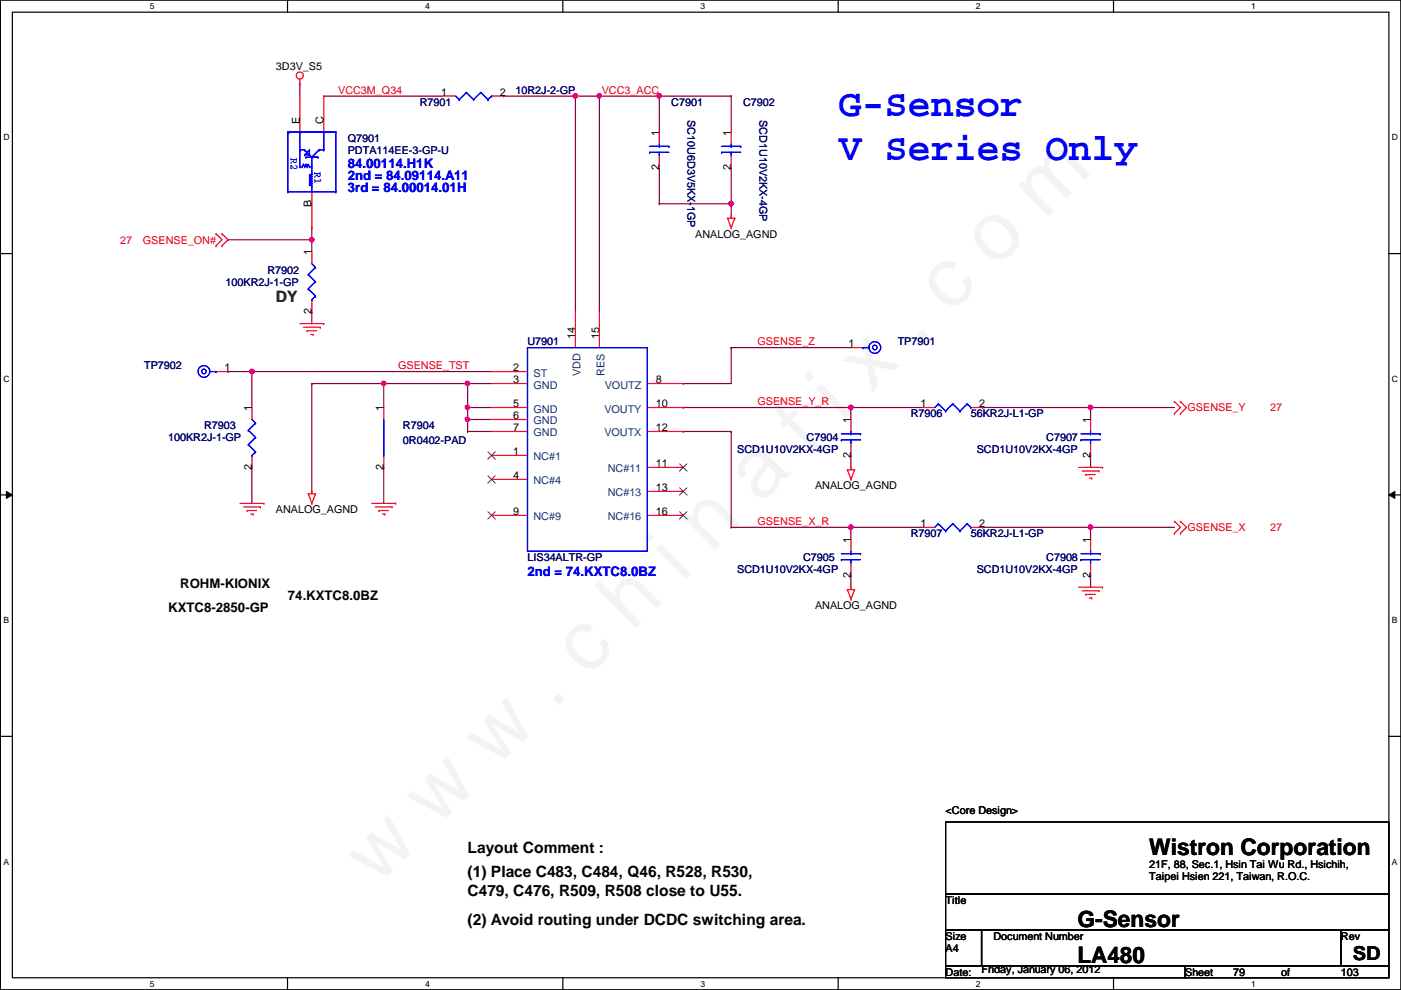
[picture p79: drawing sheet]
<svg xmlns="http://www.w3.org/2000/svg" width="297mm" height="210mm" viewBox="0 0 297 210" stroke-linecap="round" stroke-linejoin="round" font-family="sans-serif">
<defs><g id="words">
<text font-size="17.6" fill="#f0f" x="80.1" y="188" transform="rotate(-45 80.1 188)">w w w . c h i n a f i x . c o m</text>
<g font-size="8.1" fill="#00f">
<text x="177.9" y="24.6">G-Sensor</text>
<text x="177.9" y="33.9">V Series Only</text>
</g>
<g font-size="4.8">
<text x="243.7" y="181.3">Wistron Corporation</text>
<text x="228.4" y="196.6">G-Sensor</text>
<text x="228.4" y="204.2">LA480</text>
</g>
<text font-size="4.1" x="286.8" y="203.5">SD</text>
<text font-size="3.3" fill="#008000" x="58.5" y="64.1">DY</text>
<g font-size="3.3">
<text x="99.1" y="180.9">Layout Comment :</text>
<text x="99.1" y="186">(1) Place C483, C484, Q46, R528, R530,</text>
<text x="99.1" y="190">C479, C476, R509, R508 close to U55.</text>
<text x="99.1" y="196.2">(2) Avoid routing under DCDC switching area.</text>
</g>
<g font-size="2.8" fill="#00f">
<text x="73.7" y="35.7">84.00114.H1K</text>
<text x="73.7" y="38.2">2nd = 84.09114.A11</text>
<text x="73.7" y="40.8">3rd = 84.00014.01H</text>
<text x="111.8" y="122">2nd = 74.KXTC8.0BZ</text>
</g>
<g font-size="2.8">
<text x="38.2" y="124.6">ROHM-KIONIX</text>
<text x="35.6" y="129.7">KXTC8-2850-GP</text>
<text x="61" y="127.1">74.KXTC8.0BZ</text>
</g>
<g font-size="2.3">
<text x="58.5" y="14.8">3D3V_S5</text>
<text x="93.6" y="20.3">1</text>
<text x="106" y="20.3">2</text>
<text x="63.5" y="26.2" transform="rotate(-90 63.5 26.2)">E</text>
<text x="68.6" y="26.2" transform="rotate(-90 68.6 26.2)">C</text>
<text x="139.7" y="28.7" transform="rotate(-90 139.7 28.7)">1</text>
<text x="155" y="28.7" transform="rotate(-90 155 28.7)">1</text>
<text x="139.7" y="36.1" transform="rotate(-90 139.7 36.1)">2</text>
<text x="155" y="36.1" transform="rotate(-90 155 36.1)">2</text>
<text x="66.1" y="44" transform="rotate(-90 66.1 44)">B</text>
<text x="147.4" y="50.4">ANALOG_AGND</text>
<text x="66.1" y="54.1" transform="rotate(-90 66.1 54.1)">1</text>
<text x="66.1" y="66.6" transform="rotate(-90 66.1 66.6)">2</text>
<text x="122" y="71.9" transform="rotate(-90 122 71.9)">14</text>
<text x="127" y="71.9" transform="rotate(-90 127 71.9)">15</text>
<text x="179.9" y="73.7">1</text>
<text x="47.6" y="78.7">1</text>
<text x="108.8" y="78.7">2</text>
<text x="108.8" y="81.3">3</text>
<text x="139" y="81.3">8</text>
<text x="53.4" y="87.2" transform="rotate(-90 53.4 87.2)">1</text>
<text x="81.3" y="87.2" transform="rotate(-90 81.3 87.2)">1</text>
<text x="108.8" y="86.4">5</text>
<text x="108.8" y="88.9">6</text>
<text x="139" y="86.4">10</text>
<text x="180.4" y="89.7" transform="rotate(-90 180.4 89.7)">1</text>
<text x="195.2" y="86.4">1</text>
<text x="207.6" y="86.4">2</text>
<text x="231.2" y="89.7" transform="rotate(-90 231.2 89.7)">1</text>
<text x="108.8" y="91.4">7</text>
<text x="139" y="91.4">12</text>
<text x="53.4" y="99.6" transform="rotate(-90 53.4 99.6)">2</text>
<text x="81.3" y="99.6" transform="rotate(-90 81.3 99.6)">2</text>
<text x="108.8" y="96.5">1</text>
<text x="108.8" y="101.6">4</text>
<text x="139" y="99.1">11</text>
<text x="180.4" y="97.1" transform="rotate(-90 180.4 97.1)">2</text>
<text x="231.2" y="97.1" transform="rotate(-90 231.2 97.1)">2</text>
<text x="139" y="104.1">13</text>
<text x="172.8" y="103.7">ANALOG_AGND</text>
<text x="58.5" y="108.8">ANALOG_AGND</text>
<text x="108.8" y="109.2">9</text>
<text x="139" y="109.2">16</text>
<text x="195.2" y="111.8">1</text>
<text x="207.6" y="111.8">2</text>
<text x="180.4" y="115.1" transform="rotate(-90 180.4 115.1)">1</text>
<text x="231.2" y="115.1" transform="rotate(-90 231.2 115.1)">1</text>
<text x="180.4" y="122.5" transform="rotate(-90 180.4 122.5)">2</text>
<text x="231.2" y="122.5" transform="rotate(-90 231.2 122.5)">2</text>
<text x="172.8" y="129.1">ANALOG_AGND</text>
<text x="200.5" y="172.6">&lt;Core Design&gt;</text>
<text x="243.7" y="184">21F, 88, Sec.1, Hsin Tai Wu Rd., Hsichih,</text>
<text x="200.5" y="191.6">Title</text>
<text x="243.7" y="186.6">Taipei Hsien 221, Taiwan, R.O.C.</text>
<text x="200.5" y="199.2">Size</text>
<text x="200.5" y="201.8">A4</text>
<text x="210.6" y="199.2">Document Number</text>
<text x="284.3" y="199.2">Rev</text>
<text x="200.5" y="206.8">Date:</text>
<text x="208.1" y="206.3">Friday, January 06, 2012</text>
<text x="251.3" y="206.8">Sheet</text>
<text x="261.4" y="206.8">79</text>
<text x="271.6" y="206.8">of</text>
<text x="284.3" y="206.8">103</text>
</g>
<g font-size="2.3" fill="#f00">
<text x="71.7" y="19.9">VCC3M_Q34</text>
<text x="127.6" y="19.9">VCC3_ACC</text>
<text x="25.5" y="51.6">27</text>
<text x="30.3" y="51.6">GSENSE_ON#</text>
<text x="160.6" y="73.2">GSENSE_Z</text>
<text x="84.4" y="78.3">GSENSE_TST</text>
<text x="160.6" y="85.9">GSENSE_Y_R</text>
<text x="251.8" y="87.2">GSENSE_Y</text>
<text x="269.3" y="87.2">27</text>
<text x="160.6" y="111.3">GSENSE_X_R</text>
<text x="251.8" y="112.6">GSENSE_X</text>
<text x="269.3" y="112.6">27</text>
</g>
<g font-size="2.3" fill="#000080">
<text x="89" y="22.4">R7901</text>
<text x="109.3" y="19.9">10R2J-2-GP</text>
<text x="142.3" y="22.4">C7901</text>
<text x="157.6" y="22.4">C7902</text>
<text x="145.8" y="25.4" transform="rotate(90 145.8 25.4)">SC10U6D3V5KX-1GP</text>
<text x="161" y="25.4" transform="rotate(90 161 25.4)">SCD1U10V2KX-4GP</text>
<text x="73.7" y="30.1">Q7901</text>
<text x="73.7" y="32.6">PDTA114EE-3-GP-U</text>
<text x="56.7" y="58">R7902</text>
<text x="47.8" y="60.5">100KR2J-1-GP</text>
<text x="111.8" y="73.2">U7901</text>
<text x="190.3" y="73.2">TP7901</text>
<text x="30.6" y="78.3">TP7902</text>
<text x="193.1" y="88.5">R7906</text>
<text x="205.8" y="88.5">56KR2J-L1-GP</text>
<text x="35.6" y="93.6">100KR2J-1-GP</text>
<text x="43.3" y="91">R7903</text>
<text x="85.4" y="91">R7904</text>
<text x="85.4" y="94.1">0R0402-PAD</text>
<text x="171" y="93.6">C7904</text>
<text x="221.8" y="93.6">C7907</text>
<text x="156.3" y="96.1">SCD1U10V2KX-4GP</text>
<text x="207.1" y="96.1">SCD1U10V2KX-4GP</text>
<text x="193.1" y="113.9">R7907</text>
<text x="205.8" y="113.9">56KR2J-L1-GP</text>
<text x="111.8" y="119">LIS34ALTR-GP</text>
<text x="170.3" y="119">C7905</text>
<text x="221.8" y="119">C7908</text>
<text x="156.3" y="121.5">SCD1U10V2KX-4GP</text>
<text x="207.1" y="121.5">SCD1U10V2KX-4GP</text>
</g>
<g font-size="2.3" fill="#00f">
<text x="61.6" y="33.6" transform="rotate(90 61.6 33.6)">R2</text>
<text x="66.7" y="36.4" transform="rotate(90 66.7 36.4)">R1</text>
</g>
<g font-size="2.3" fill="#004080">
<text x="113.1" y="79.8">ST</text>
<text x="113.1" y="82.4">GND</text>
<text x="123.1" y="79.8" transform="rotate(-90 123.1 79.8)">VDD</text>
<text x="128.1" y="79.7" transform="rotate(-90 128.1 79.7)">RES</text>
<text x="128.2" y="82.4">VOUTZ</text>
<text x="113.1" y="87.5">GND</text>
<text x="128.1" y="87.5">VOUTY</text>
<text x="113.1" y="90">GND</text>
<text x="113.1" y="92.5">GND</text>
<text x="128.1" y="92.5">VOUTX</text>
<text x="113.1" y="97.6">NC#1</text>
<text x="128.9" y="100.2">NC#11</text>
<text x="113.1" y="102.7">NC#4</text>
<text x="128.9" y="105.2">NC#13</text>
<text x="113.1" y="110.3">NC#9</text>
<text x="128.9" y="110.3">NC#16</text>
</g>
<g font-size="1.8">
<text x="31.8" y="1.9">5</text>
<text x="90.1" y="1.9">4</text>
<text x="148.5" y="1.9">3</text>
<text x="206.9" y="1.9">2</text>
<text x="265.3" y="1.9">1</text>
<text x=".7" y="29.8">D</text>
<text x="295.1" y="29.8">D</text>
<text x=".7" y="80.9">C</text>
<text x="295.1" y="80.9">C</text>
<text x=".7" y="132.1">B</text>
<text x="295.1" y="132.1">B</text>
<text x=".7" y="183.3">A</text>
<text x="295.1" y="183.3">A</text>
<text x="31.8" y="209.2">5</text>
<text x="90.1" y="209.2">4</text>
<text x="148.5" y="209.2">3</text>
<text x="206.9" y="209.2">2</text>
<text x="265.3" y="209.2">1</text>
</g>
</g></defs>
<path d="M.1 0h296.9v209.8h-296.9zM2.6 2.6h291.9v204.7h-291.9z" fill="none" stroke="#000" stroke-width=".25"/>
<g fill="#fff">
<path d="M31.8 .3h1v2h-1z"/>
<path d="M31.8 207.6h1v1.9h-1z"/>
</g>
<path d="M61 0v2.6M61 207.3v2.5" fill="none" stroke="#000" stroke-width=".25"/>
<g fill="#fff">
<path d="M90.1 .3h1v2h-1z"/>
<path d="M90.1 207.6h1v1.9h-1z"/>
</g>
<path d="M119.3 0v2.6M119.3 207.3v2.5" fill="none" stroke="#000" stroke-width=".25"/>
<g fill="#fff">
<path d="M148.5 .3h1v2h-1z"/>
<path d="M148.5 207.6h1v1.9h-1z"/>
</g>
<path d="M177.7 0v2.6M177.7 207.3v2.5" fill="none" stroke="#000" stroke-width=".25"/>
<g fill="#fff">
<path d="M206.9 .3h1v2h-1z"/>
<path d="M206.9 207.6h1v1.9h-1z"/>
</g>
<path d="M236.1 0v2.6M236.1 207.3v2.5" fill="none" stroke="#000" stroke-width=".25"/>
<g fill="#fff">
<path d="M265.3 .3h.9v2h-.9z"/>
<path d="M265.3 207.6h.9v1.9h-.9z"/>
<path d="M.7 28.2h1.3v1.9h-1.3z"/>
<path d="M295.1 28.2h1.3v1.9h-1.3z"/>
<path d="M.7 79.3h1.3v2h-1.3z"/>
<path d="M295.1 79.3h1.3v2h-1.3z"/>
</g>
<path d="M.1 53.8h2.5M294.5 53.8h2.5" fill="none" stroke="#000" stroke-width=".25"/>
<g fill="#fff">
<path d="M.7 130.5h1.2v2h-1.2z"/>
<path d="M295.1 130.5h1.2v2h-1.2z"/>
</g>
<path d="M.1 104.9h2.5M294.5 104.9h2.5" fill="none" stroke="#000" stroke-width=".25"/>
<path d="M1.4 104.2l1.2 .7-1.2 .8zM294.5 104.9l1.2-.7v1.5z" fill="#000"/>
<path d="M1.4 104.2l1.2 .7-1.2 .8zM294.5 104.9l1.2-.7v1.5z" fill="none" stroke="#000" stroke-width=".21"/>
<g fill="#fff">
<path d="M.7 181.7h1.2v2h-1.2z"/>
<path d="M295.1 181.7h1.2v2h-1.2z"/>
</g>
<path d="M.1 156.1h2.5M294.5 156.1h2.5" fill="none" stroke="#000" stroke-width=".25"/>
<path d="M68.7 20.4h.1M68.7 20.4h25.4M106.8 20.4h.1M106.8 20.4h15.2M48.3 50.8h.1M48.3 50.8h17.8M66.1 81.3h.1M66.1 81.3h15.3M66.1 81.3v22.9M144.9 86.4h35.5M231.2 86.4h17.8M231.2 111.8h17.8" fill="none" stroke="#800040" stroke-width=".25"/>
<circle cx="66.1" cy="50.8" r=".49" fill="#f0f"/>
<circle cx="66.1" cy="50.8" r=".49" fill="none" stroke="#f0f" stroke-width=".25"/>
<path d="M63.6 17.8h.1M63.6 17.8v2.6M127.1 20.4h.1M127.1 20.4v45.7M139.8 20.4h.1M139.8 20.4h15.2M66.1 66.1h.1M66.1 66.1v2.5" fill="none" stroke="#800040" stroke-width=".25"/>
<circle cx="139.8" cy="20.3" r=".49" fill="#f0f"/>
<circle cx="139.8" cy="20.3" r=".49" fill="none" stroke="#f0f" stroke-width=".25"/>
<path d="M127.1 20.4h.1M127.1 20.4h12.7M139.8 20.4h.1M139.8 20.4v7.6M66.1 50.8h.1M66.1 48.3h.1M66.1 48.3v5.1" fill="none" stroke="#800040" stroke-width=".25"/>
<circle cx="127.1" cy="20.3" r=".49" fill="#f0f"/>
<circle cx="127.1" cy="20.3" r=".49" fill="none" stroke="#f0f" stroke-width=".25"/>
<path d="M122 20.4h.1M122 20.4h5.1M122 20.4v45.7" fill="none" stroke="#800040" stroke-width=".25"/>
<circle cx="122" cy="20.3" r=".49" fill="#f0f"/>
<circle cx="122" cy="20.3" r=".49" fill="none" stroke="#f0f" stroke-width=".25"/>
<path d="M155 20.4h.1M155 20.4v7.6M48.3 78.8h.1M48.3 78.8h55.9M53.4 78.8h.1M53.4 78.8v7.6" fill="none" stroke="#800040" stroke-width=".25"/>
<circle cx="53.4" cy="78.8" r=".49" fill="#f0f"/>
<circle cx="53.4" cy="78.8" r=".49" fill="none" stroke="#f0f" stroke-width=".25"/>
<path d="M53.4 99.1h.1M53.4 99.1v7.6" fill="none" stroke="#800040" stroke-width=".25"/>
<g fill="none" stroke="#f00" stroke-width=".25">
<path d="M63.6 17.8h.1M63.6 16.8v1M63.6 20.4v7.6M68.7 20.4v7.6M94.1 20.4h2.5M104.2 20.4h2.6M45.8 52.1h.1M45.8 49.6h.1M45.8 49.6l1.3 1.2-1.3 1.3M47.1 49.6h.1M47.1 52.1h.1M47.1 49.6l1.2 1.2-1.2 1.3"/>
<path d="M66.1 40.7v7.6M66.1 53.4v2.5M45.8 78.8h2.5M63.6 68.6h5.1M64.3 69.4h3.6M65.1 70.1h.1M65.1 70.1h2M65.9 70.9h.5M66.1 63.5v2.6M66.4 70.9h.1M53.4 86.4v2.5M53.4 96.6v2.5"/>
<path d="M249 85.1h.1M249 87.7h.1M249 85.1l1.3 1.3-1.3 1.3M250.3 85.1h.1M250.3 87.7h.1M250.3 85.1l1.2 1.3-1.2 1.3M50.9 106.7h5.1M51.6 107.5h3.6M52.4 108.2h.1M52.4 108.2h2M53.2 109h.5M53.7 109h.1"/>
<path d="M55.2 107.5h.1M56 106.7h.1M65.4 104.7h.1M65.4 104.7h1.5M65.4 104.7l.7 2M66.1 104.2h.1M66.1 106.7h.1M66.1 104.2v.5M66.9 104.7h.1M66.9 104.7l-.8 2M249 110.5h.1M249 113.1h.1"/>
<path d="M249 110.5l1.3 1.3-1.3 1.3M250.3 110.5h.1M250.3 113.1h.1M250.3 110.5l1.2 1.3-1.2 1.3"/>
<circle cx="63.6" cy="16" r=".75"/>
</g>
<path d="M200.5 174.3h94v15.2h-94zM200.5 189.5h94v7.6h-94zM200.5 197.1h7.6v7.7h-7.6zM208.1 197.1h76.2v7.7h-76.2zM284.3 197.1h10.2v7.7h-10.2zM200.5 204.8h50.8v2.5h-50.8zM251.3 204.8h43.2v2.5h-43.2z" fill="none" stroke="#000" stroke-width=".25"/>
<g fill="none" stroke="#00f" stroke-width=".25">
<path d="M98.9 19.6h.1M98.9 19.6l-1.5 1.5M98.9 19.6l1.5 1.5M101.9 19.6h.1M101.9 19.6l-1.5 1.5M101.9 19.6l1.6 1.5M61 28h.1M61 28h10.2M61 28v12.7M61.3 28h.1M63.6 31.8h.1M63.6 28h.1"/>
<path d="M63.6 35.3h.1M63.6 31.8h1M63.6 28v7.3M63.6 35.3h.5M64.1 35.3h.1M64.3 34.8h.1M64.3 34.8l.3 .5M64.3 34.8l-.2 .5M64.6 31.8h.1M64.6 35.3h.1M64.6 32.8h.1M64.6 31.8l1.5 1.5"/>
<path d="M64.6 32.8h1M64.9 33.3h.1M64.9 34.8h.1M64.9 33.3h2.5M64.9 34.8l.2 .5M64.9 34.8l-.3 .5M65.1 35.3h.1M65.4 34.8h.1M65.4 32.8h.1M65.4 34.8l.2 .5M65.4 34.8l-.3 .5M65.6 39.2h.1"/>
<path d="M65.6 38.7h.1M65.6 38.1h.1M65.6 37.6h.1M65.6 37.1h.1M65.6 35.3h.1M65.6 31.8h.1M65.6 32.8h.1M65.6 39.2l.5 .2M65.6 38.7l.5 .2M65.6 38.1l.5 .3M65.6 37.6l.5 .3M65.6 37.1l.5 .3"/>
<path d="M65.6 35.3h.5M65.6 31.8v1M65.6 31.8l-1 1M66.1 39.4h.1M66.1 38.9h.1M66.1 38.4h.1M66.1 37.9h.1M66.1 37.4h.1M66.1 36.9h.1M66.1 33.3h.1M66.1 33.3v3.6M66.1 39.4v1.3"/>
<path d="M66.1 38.9l-.5 .3M66.1 38.4l-.5 .3M66.1 37.9l-.5 .2M66.1 37.4l-.5 .2M66.1 36.9l-.5 .2M67.4 33.3h.1M67.6 31.8l-1.5 1.5M96.6 20.4l.8 .7M97.4 21.1h.1M100.4 21.1h.1M103.5 21.1h.1M104.2 20.4h.1"/>
<path d="M104.2 20.4l-.7 .7M61 40.7h.1M61 40.7h10.2M65.4 58.2h.1M65.4 58.2l1.5 1.5M66.1 55.9l.8 .8M66.9 56.7h.1M66.9 59.7h.1M66.9 56.7l-1.5 1.5M66.9 59.7l-1.5 1.6M44.5 78.8h1.3M45.8 78.8h.1"/>
<path d="M65.4 61.3h.1M65.4 61.3l1.5 1.5M66.1 63.5h.1M66.9 62.8h.1M66.9 62.8l-.8 .7M111.8 73.7h25.4v43.2h-25.4zM52.7 91.2h.1M52.7 94.3h.1M52.7 91.2l1.5 1.6M52.7 94.3l1.5 1.5M53.4 96.6h.1M53.4 88.9l.8 .8"/>
<path d="M54.2 89.7h.1M54.2 92.8h.1M54.2 95.8h.1M54.2 89.7l-1.5 1.5M54.2 92.8l-1.5 1.5M54.2 95.8l-.8 .8"/>
<circle cx="43.2" cy="78.8" r=".49"/>
<circle cx="43.2" cy="78.8" r="1.25"/>
</g>
<circle cx="66.1" cy="50.8" r=".49" fill="#f0f"/>
<circle cx="66.1" cy="50.8" r=".49" fill="none" stroke="#f0f" stroke-width=".25"/>
<circle cx="139.8" cy="20.3" r=".49" fill="#f0f"/>
<circle cx="139.8" cy="20.3" r=".49" fill="none" stroke="#f0f" stroke-width=".25"/>
<circle cx="127.1" cy="20.3" r=".49" fill="#f0f"/>
<circle cx="127.1" cy="20.3" r=".49" fill="none" stroke="#f0f" stroke-width=".25"/>
<circle cx="122" cy="20.3" r=".49" fill="#f0f"/>
<circle cx="122" cy="20.3" r=".49" fill="none" stroke="#f0f" stroke-width=".25"/>
<circle cx="53.4" cy="78.8" r=".49" fill="#f0f"/>
<circle cx="53.4" cy="78.8" r=".49" fill="none" stroke="#f0f" stroke-width=".25"/>
<use href="#words"/>
</svg>
